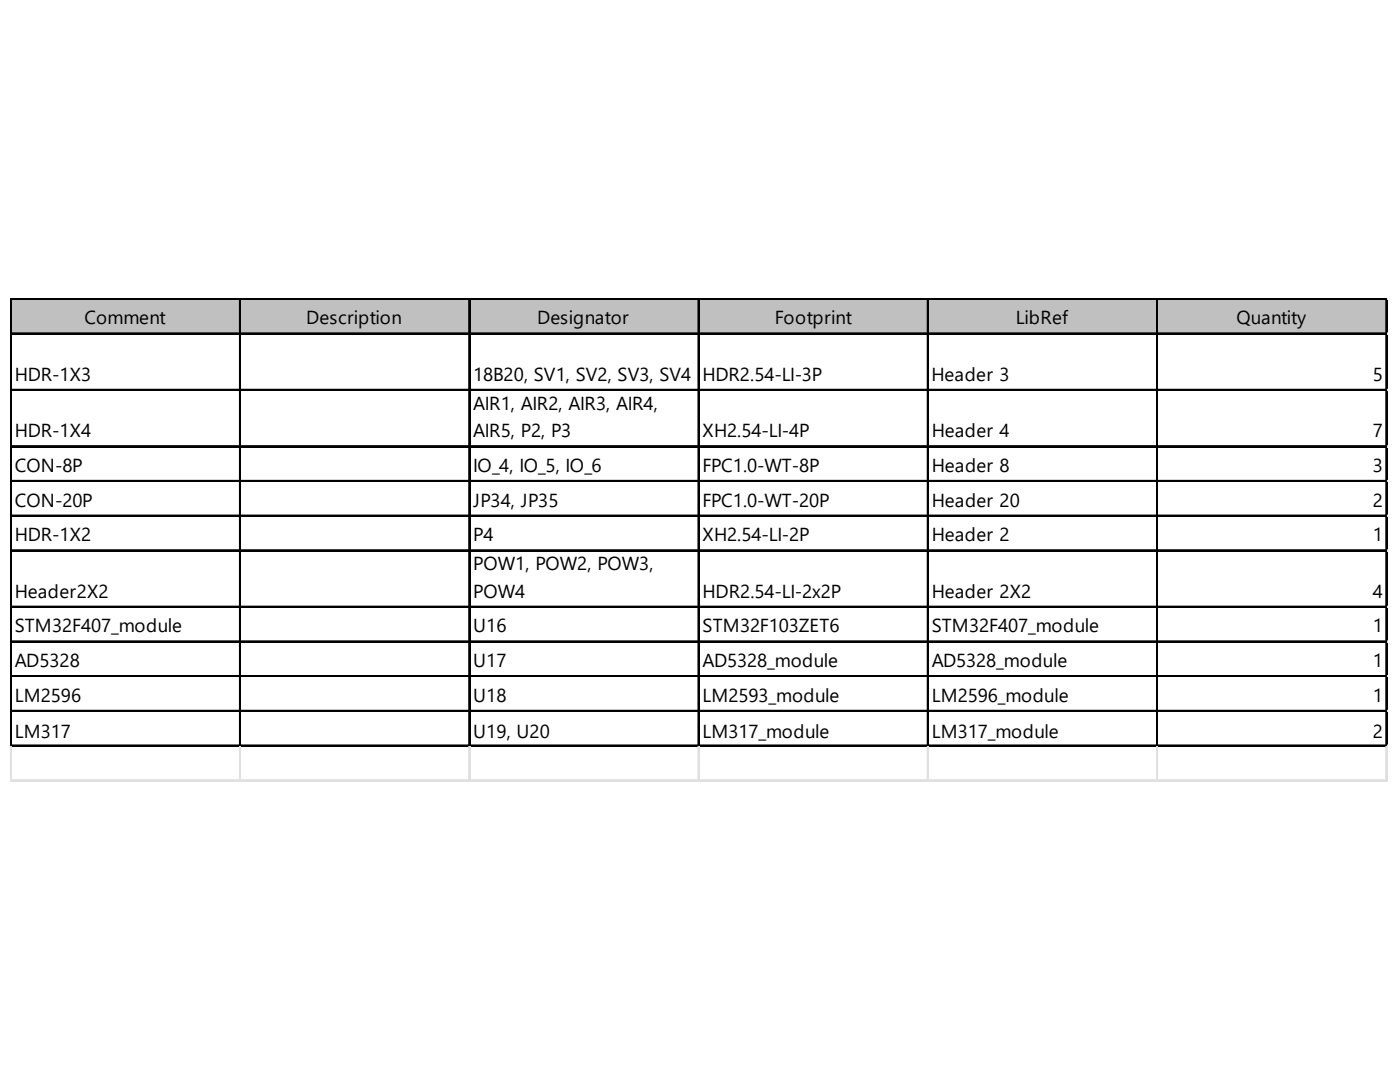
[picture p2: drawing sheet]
<svg xmlns="http://www.w3.org/2000/svg" width="279mm" height="216mm" viewBox="0 0 279 216" stroke-linecap="round" stroke-linejoin="round" font-family="sans-serif">
<defs><g id="words">
<g font-size="3.7">
<text x="16.8" y="64.6">Comment</text>
<text x="61.1" y="64.6">Description</text>
<text x="107.1" y="64.6">Designator</text>
<text x="154.5" y="64.6">Footprint</text>
<text x="202.5" y="64.6">LibRef</text>
<text x="246.5" y="64.6">Quantity</text>
<text x="2.9" y="75.9">HDR-1X3</text>
<text x="94.3" y="75.9">18B20, SV1, SV2, SV3, SV4 HDR2.54-LI-3P</text>
<text x="185.7" y="75.9">Header 3</text>
<text x="273.7" y="75.9">5</text>
<text x="94.3" y="81.6">AIR1, AIR2, AIR3, AIR4,</text>
<text x="2.9" y="87.1">HDR-1X4</text>
<text x="94.3" y="87.1">AIR5, P2, P3</text>
<text x="140" y="87.1">XH2.54-LI-4P</text>
<text x="185.7" y="87.1">Header 4</text>
<text x="273.7" y="87.1">7</text>
<text x="2.9" y="94">CON-8P</text>
<text x="94.3" y="94">IO_4, IO_5, IO_6</text>
<text x="140" y="94">FPC1.0-WT-8P</text>
<text x="185.7" y="94">Header 8</text>
<text x="273.7" y="94">3</text>
<text x="2.9" y="100.9">CON-20P</text>
<text x="94.3" y="100.9">JP34, JP35</text>
<text x="140" y="100.9">FPC1.0-WT-20P</text>
<text x="185.7" y="100.9">Header 20</text>
<text x="273.7" y="100.9">2</text>
<text x="2.9" y="107.8">HDR-1X2</text>
<text x="94.3" y="107.8">P4</text>
<text x="140" y="107.8">XH2.54-LI-2P</text>
<text x="185.7" y="107.8">Header 2</text>
<text x="273.7" y="107.8">1</text>
<text x="94.3" y="113.6">POW1, POW2, POW3,</text>
<text x="2.9" y="119.1">Header2X2</text>
<text x="94.3" y="119.1">POW4</text>
<text x="140" y="119.1">HDR2.54-LI-2x2P</text>
<text x="185.7" y="119.1">Header 2X2</text>
<text x="273.7" y="119.1">4</text>
<text x="2.9" y="126">STM32F407_module</text>
<text x="94.3" y="126">U16</text>
<text x="140" y="126">STM32F103ZET6</text>
<text x="185.7" y="126">STM32F407_module</text>
<text x="273.7" y="126">1</text>
<text x="2.9" y="132.9">AD5328</text>
<text x="94.3" y="132.9">U17</text>
<text x="140" y="132.9">AD5328_module</text>
<text x="185.7" y="132.9">AD5328_module</text>
<text x="273.7" y="132.9">1</text>
<text x="2.9" y="139.8">LM2596</text>
<text x="94.3" y="139.8">U18</text>
<text x="140" y="139.8">LM2593_module</text>
<text x="185.7" y="139.8">LM2596_module</text>
<text x="273.7" y="139.8">1</text>
<text x="2.9" y="147">LM317</text>
<text x="94.3" y="147">U19, U20</text>
<text x="140" y="147">LM317_module</text>
<text x="185.7" y="147">LM317_module</text>
<text x="273.7" y="147">2</text>
</g>
</g></defs>
<path d="M2.3 59.7h274.3v6.9h-274.3z" fill="#c0c0c0"/>
<g fill="none" stroke="#000" stroke-width=".29">
<path d="M2.1 59.4v89.3M2.2 59.4v89.3M2.4 59.4h274.2M2.4 59.6h274.2M47.8 59.7v89M47.9 59.7v89M93.5 59.7v89M93.6 59.7v89M139.2 59.7v89M139.3 59.7v89M184.9 59.7v89M185 59.7v89"/>
<path d="M230.6 59.7v89M230.7 59.7v89M276.3 59.7v89M276.4 59.7v89M2.4 66.3h274.2M2.4 66.5h274.2M2.4 77.6h274.2M2.4 77.7h274.2M2.4 88.8h274.2M2.4 88.9h274.2M2.4 95.7h274.2M2.4 95.9h274.2"/>
<path d="M2.4 102.6h274.2M2.4 102.8h274.2M2.4 109.5h274.2M2.4 109.7h274.2M2.4 120.8h274.2M2.4 120.9h274.2M2.4 127.7h274.2M2.4 127.8h274.2M2.4 134.6h274.2M2.4 134.7h274.2M2.4 141.5h274.2M2.4 141.7h274.2"/>
<path d="M2.4 148.4h274.2M2.4 148.6h274.2"/>
</g>
<g fill="none" stroke="#e0e0e0" stroke-width=".29">
<path d="M276.6 59.4h.1M2.1 148.7v7M2.2 148.7v7M47.8 148.7v7M47.9 148.7v7M93.5 148.7v7M93.6 148.7v7M139.2 148.7v7M139.3 148.7v7M184.9 148.7v7M185 148.7v7M230.6 148.7v7"/>
<path d="M230.7 148.7v7M276.3 148.7v7M276.4 148.7v7"/>
</g>
<path d="M276.6 59.4v.3z" fill="#e0e0e0"/>
<path d="M276.6 66.3h.1" fill="none" stroke="#e0e0e0" stroke-width=".29"/>
<path d="M276.6 66.3v.3z" fill="#e0e0e0"/>
<path d="M276.6 77.6h.1" fill="none" stroke="#e0e0e0" stroke-width=".29"/>
<path d="M276.6 77.6v.3z" fill="#e0e0e0"/>
<path d="M276.6 88.8h.1" fill="none" stroke="#e0e0e0" stroke-width=".29"/>
<path d="M276.6 88.8v.3z" fill="#e0e0e0"/>
<path d="M276.6 95.7h.1" fill="none" stroke="#e0e0e0" stroke-width=".29"/>
<path d="M276.6 95.7v.3z" fill="#e0e0e0"/>
<path d="M276.6 102.6h.1" fill="none" stroke="#e0e0e0" stroke-width=".29"/>
<path d="M276.6 102.6v.3z" fill="#e0e0e0"/>
<path d="M276.6 109.5h.1" fill="none" stroke="#e0e0e0" stroke-width=".29"/>
<path d="M276.6 109.5v.3z" fill="#e0e0e0"/>
<path d="M276.6 120.8h.1" fill="none" stroke="#e0e0e0" stroke-width=".29"/>
<path d="M276.6 120.8v.3z" fill="#e0e0e0"/>
<path d="M276.6 127.7h.1" fill="none" stroke="#e0e0e0" stroke-width=".29"/>
<path d="M276.6 127.7v.3z" fill="#e0e0e0"/>
<path d="M276.6 134.6h.1" fill="none" stroke="#e0e0e0" stroke-width=".29"/>
<path d="M276.6 134.6v.3z" fill="#e0e0e0"/>
<path d="M276.6 141.5h.1" fill="none" stroke="#e0e0e0" stroke-width=".29"/>
<path d="M276.6 141.5v.3z" fill="#e0e0e0"/>
<path d="M276.6 148.4h.1" fill="none" stroke="#e0e0e0" stroke-width=".29"/>
<path d="M276.6 148.4v.3z" fill="#e0e0e0"/>
<path d="M2.1 155.3h274.5M2.1 155.5h274.5" fill="none" stroke="#e0e0e0" stroke-width=".29"/>
<use href="#words"/>
</svg>
